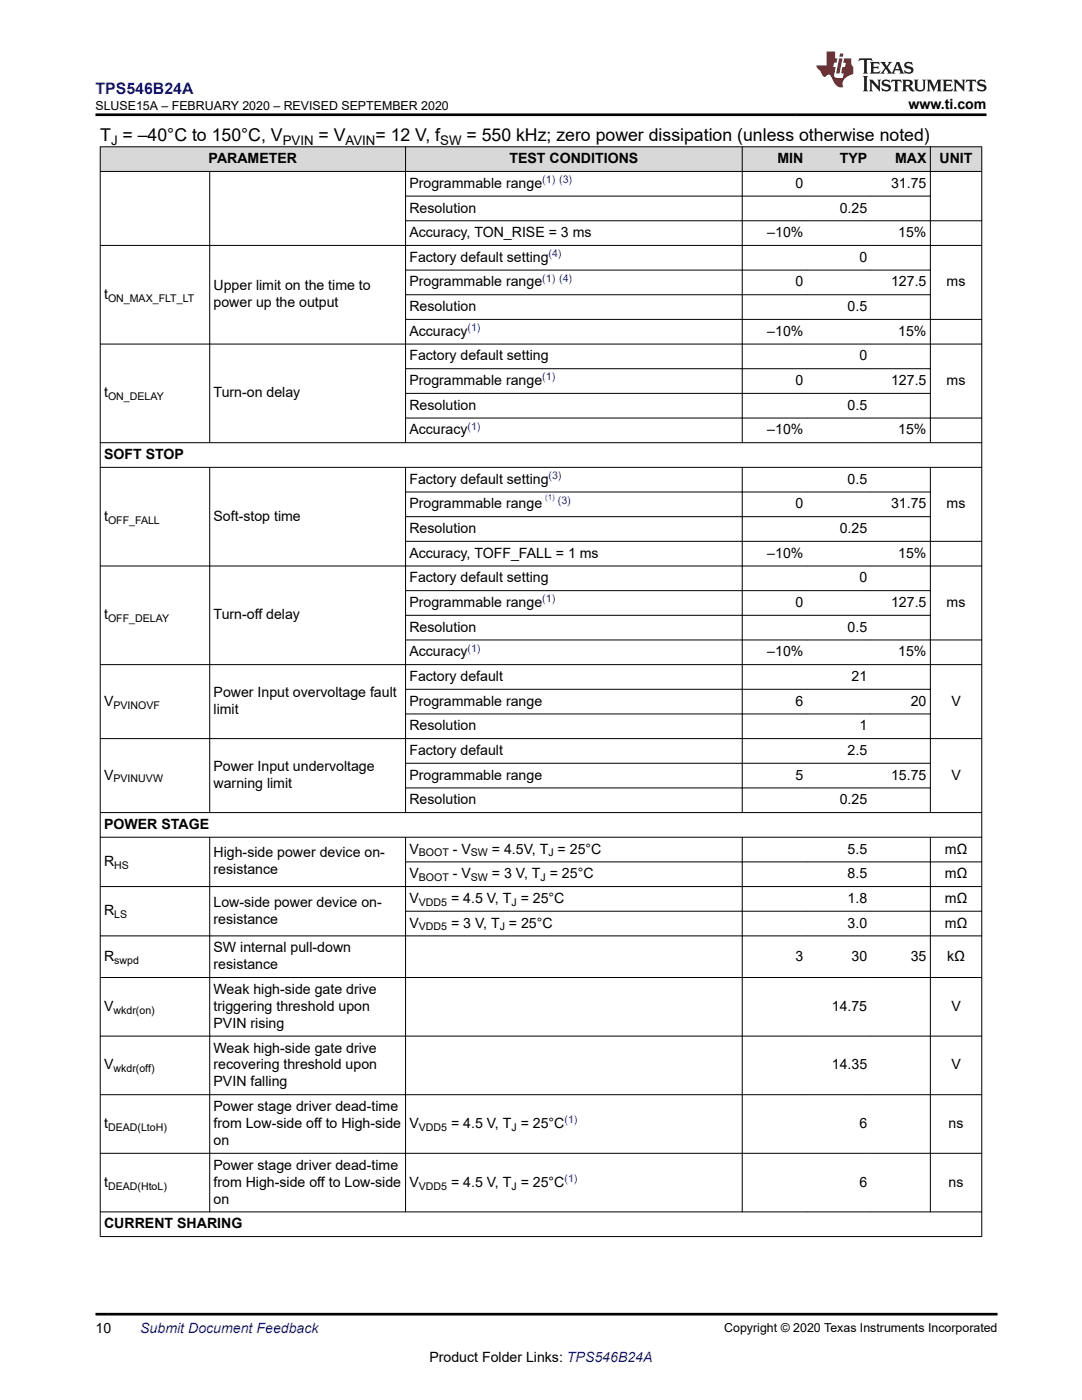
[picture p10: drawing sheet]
<svg xmlns="http://www.w3.org/2000/svg" width="216mm" height="279mm" viewBox="0 0 216 279" stroke-linecap="round" stroke-linejoin="round" font-family="sans-serif">
<defs><g id="words">
<g font-size="3.5">
<text x="20" y="28.1">T = –40°C to 150°C, V</text>
<text x="63.6" y="28.1">= V</text>
<text x="74.9" y="28.1">= 12 V, f</text>
<text x="93.1" y="28.1">= 550 kHz; zero power dissipation (unless otherwise noted)</text>
</g>
<text font-size="3.2" fill="#00f" x="19.1" y="18.7">TPS546B24A</text>
<g font-size="2.8">
<text x="181.3" y="21.8">www.ti.com</text>
<text x="41.6" y="32.6">PARAMETER</text>
<text x="101.7" y="32.6">TEST CONDITIONS</text>
<text x="155.1" y="32.6">MIN</text>
<text x="167.6" y="32.6">TYP</text>
<text x="178.6" y="32.6">MAX</text>
<text x="187.5" y="32.6">UNIT</text>
<text x="81.7" y="37.5">Programmable range</text>
<text x="158.8" y="37.5">0</text>
<text x="177.8" y="37.5">31.75</text>
<text x="81.7" y="42.4">Resolution</text>
<text x="81.7" y="47.3">Accuracy, TON_RISE = 3 ms</text>
<text x="153.1" y="47.3">–10%</text>
<text x="167.5" y="42.4">0.25</text>
<text x="179.2" y="47.3">15%</text>
<text x="81.7" y="52.3">Factory default setting</text>
<text x="171.5" y="52.3">0</text>
<text x="20.8" y="59.6">t</text>
<text x="42.6" y="57.9">Upper limit on the time to</text>
<text x="81.7" y="57.2">Programmable range</text>
<text x="158.8" y="57.2">0</text>
<text x="177.8" y="57.2">127.5</text>
<text x="188.9" y="57.2">ms</text>
<text x="42.6" y="61.3">power up the output</text>
<text x="81.7" y="62.1">Resolution</text>
<text x="169.1" y="62.1">0.5</text>
<text x="81.7" y="71.9">Factory default setting</text>
<text x="81.7" y="67">Accuracy</text>
<text x="153.1" y="67">–10%</text>
<text x="171.5" y="71.9">0</text>
<text x="179.2" y="67">15%</text>
<text x="81.7" y="76.9">Programmable range</text>
<text x="158.8" y="76.9">0</text>
<text x="177.8" y="76.9">127.5</text>
<text x="188.9" y="76.9">ms</text>
<text x="20.8" y="79.3">t</text>
<text x="42.6" y="79.3">Turn-on delay</text>
<text x="81.7" y="81.8">Resolution</text>
<text x="169.1" y="81.8">0.5</text>
<text x="81.7" y="86.7">Accuracy</text>
<text x="153.1" y="86.7">–10%</text>
<text x="179.2" y="86.7">15%</text>
<text x="20.8" y="91.6">SOFT STOP</text>
<text x="81.7" y="101.5">Programmable range</text>
<text x="81.7" y="96.5">Factory default setting</text>
<text x="158.8" y="101.5">0</text>
<text x="169.1" y="96.5">0.5</text>
<text x="177.8" y="101.5">31.75</text>
<text x="188.9" y="101.5">ms</text>
<text x="20.8" y="103.9">t</text>
<text x="42.6" y="103.9">Soft-stop time</text>
<text x="81.7" y="106.4">Resolution</text>
<text x="167.5" y="106.4">0.25</text>
<text x="81.7" y="111.3">Accuracy, TOFF_FALL = 1 ms</text>
<text x="153.1" y="111.3">–10%</text>
<text x="179.2" y="111.3">15%</text>
<text x="81.7" y="116.2">Factory default setting</text>
<text x="171.5" y="116.2">0</text>
<text x="20.8" y="123.6">t</text>
<text x="42.6" y="123.6">Turn-off delay</text>
<text x="81.7" y="121.2">Programmable range</text>
<text x="158.8" y="121.2">0</text>
<text x="177.8" y="121.2">127.5</text>
<text x="188.9" y="121.2">ms</text>
<text x="81.7" y="126.1">Resolution</text>
<text x="81.7" y="131">Accuracy</text>
<text x="153.1" y="131">–10%</text>
<text x="169.1" y="126.1">0.5</text>
<text x="179.2" y="131">15%</text>
<text x="81.7" y="135.9">Factory default</text>
<text x="169.9" y="135.9">21</text>
<text x="20.8" y="140.8">V</text>
<text x="42.6" y="142.5">limit</text>
<text x="42.6" y="139.1">Power Input overvoltage fault</text>
<text x="81.7" y="140.8">Programmable range</text>
<text x="158.8" y="140.8">6</text>
<text x="181.7" y="140.8">20</text>
<text x="189.8" y="140.8">V</text>
<text x="81.7" y="145.8">Resolution</text>
<text x="171.5" y="145.8">1</text>
<text x="20.8" y="155.6">V</text>
<text x="42.6" y="153.9">Power Input undervoltage</text>
<text x="81.7" y="155.6">Programmable range</text>
<text x="81.7" y="150.7">Factory default</text>
<text x="158.8" y="155.6">5</text>
<text x="169.1" y="150.7">2.5</text>
<text x="177.8" y="155.6">15.75</text>
<text x="189.8" y="155.6">V</text>
<text x="42.6" y="157.3">warning limit</text>
<text x="81.7" y="160.5">Resolution</text>
<text x="167.5" y="160.5">0.25</text>
<text x="20.8" y="165.4">POWER STAGE</text>
<text x="20.8" y="172.8">R</text>
<text x="42.6" y="171.1">High-side power device on-</text>
<text x="81.7" y="170.4">V</text>
<text x="90.4" y="170.4">- V</text>
<text x="98.2" y="170.4">= 4.5V, T = 25°C</text>
<text x="169.1" y="170.4">5.5</text>
<text x="188.5" y="170.4">mΩ</text>
<text x="42.6" y="174.5">resistance</text>
<text x="81.7" y="175.3">V</text>
<text x="90.4" y="175.3">- V</text>
<text x="98.2" y="175.3">= 3 V, T = 25°C</text>
<text x="169.1" y="175.3">8.5</text>
<text x="188.5" y="175.3">mΩ</text>
<text x="20.8" y="182.7">R</text>
<text x="42.6" y="181">Low-side power device on-</text>
<text x="42.6" y="184.4">resistance</text>
<text x="81.7" y="185.1">V</text>
<text x="81.7" y="180.2">V</text>
<text x="90" y="180.2">= 4.5 V, T = 25°C</text>
<text x="90" y="185.1">= 3 V, T = 25°C</text>
<text x="169.1" y="180.2">1.8</text>
<text x="169.1" y="185.1">3.0</text>
<text x="188.5" y="185.1">mΩ</text>
<text x="188.5" y="180.2">mΩ</text>
<text x="20.8" y="191.7">R</text>
<text x="42.6" y="190">SW internal pull-down</text>
<text x="158.8" y="191.7">3</text>
<text x="169.9" y="191.7">30</text>
<text x="181.7" y="191.7">35</text>
<text x="189" y="191.7">kΩ</text>
<text x="42.6" y="193.4">resistance</text>
<text x="20.8" y="201.7">V</text>
<text x="42.6" y="198.4">Weak high-side gate drive</text>
<text x="42.6" y="201.7">triggering threshold upon</text>
<text x="166" y="201.7">14.75</text>
<text x="189.8" y="201.7">V</text>
<text x="42.6" y="205.1">PVIN rising</text>
<text x="20.8" y="213.4">V</text>
<text x="42.6" y="210.1">Weak high-side gate drive</text>
<text x="42.6" y="213.4">recovering threshold upon</text>
<text x="166" y="213.4">14.35</text>
<text x="189.8" y="213.4">V</text>
<text x="42.6" y="216.8">PVIN falling</text>
<text x="42.6" y="221.7">Power stage driver dead-time</text>
<text x="20.8" y="225.1">t</text>
<text x="42.6" y="225.1">from Low-side off to High-side</text>
<text x="81.7" y="225.1">V</text>
<text x="90" y="225.1">= 4.5 V, T = 25°C</text>
<text x="171.5" y="225.1">6</text>
<text x="189.3" y="225.1">ns</text>
<text x="42.6" y="228.5">on</text>
<text x="42.6" y="233.4">Power stage driver dead-time</text>
<text x="20.8" y="236.8">t</text>
<text x="42.6" y="236.8">from High-side off to Low-side</text>
<text x="81.7" y="236.8">V</text>
<text x="90" y="236.8">= 4.5 V, T = 25°C</text>
<text x="171.5" y="236.8">6</text>
<text x="189.3" y="236.8">ns</text>
<text x="20.8" y="245.1">CURRENT SHARING</text>
<text x="42.6" y="240.2">on</text>
<text x="19" y="266.1">10</text>
<text x="85.7" y="271.7">Product Folder Links: TPS546B24A</text>
</g>
<text font-size="2.8" fill="#00f" x="28" y="266.1">Submit Document Feedback</text>
<g font-size="2.6">
<text x="22.2" y="28.8">J</text>
<text x="56.4" y="28.8">PVIN</text>
<text x="69" y="28.8">AVIN</text>
<text x="87.8" y="28.8">SW</text>
</g>
<g font-size="2.5">
<text x="19" y="21.9">SLUSE15A – FEBRUARY 2020 – REVISED SEPTEMBER 2020</text>
<text x="144.5" y="265.8">Copyright © 2020 Texas Instruments Incorporated</text>
</g>
<g font-size="2.1" fill="#00f">
<text x="108.2" y="36.5">(1) (3)</text>
<text x="109.5" y="51.3">(4)</text>
<text x="108.2" y="56.2">(1) (4)</text>
<text x="93.3" y="66.1">(1)</text>
<text x="108.2" y="75.9">(1)</text>
<text x="93.3" y="85.8">(1)</text>
<text x="109.5" y="95.6">(3)</text>
<text x="111.3" y="100.5">(3)</text>
<text x="108.2" y="120.2">(1)</text>
<text x="93.3" y="130.1">(1)</text>
<text x="112.6" y="224.2">(1)</text>
<text x="112.6" y="235.9">(1)</text>
</g>
<g font-size="2.1">
<text x="21.6" y="60.2">ON_MAX_FLT_LT</text>
<text x="21.6" y="79.9">ON_DELAY</text>
<text x="21.6" y="104.5">OFF_FALL</text>
<text x="21.6" y="124.2">OFF_DELAY</text>
<text x="22.6" y="141.4">PVINOVF</text>
<text x="22.7" y="156.2">PVINUVW</text>
<text x="22.8" y="173.4">HS</text>
<text x="83.6" y="170.9">BOOT</text>
<text x="94" y="170.9">SW</text>
<text x="109.4" y="170.9">J</text>
<text x="83.6" y="175.8">BOOT</text>
<text x="94" y="175.8">SW</text>
<text x="107.9" y="175.8">J</text>
<text x="22.8" y="183.2">LS</text>
<text x="83.6" y="180.8">VDD5</text>
<text x="83.6" y="185.7">VDD5</text>
<text x="99.7" y="185.7">J</text>
<text x="102.1" y="180.8">J</text>
<text x="22.8" y="192.3">swpd</text>
<text x="22.6" y="202.3">wkdr(on)</text>
<text x="22.6" y="214">wkdr(off)</text>
<text x="21.6" y="225.7">DEAD(LtoH)</text>
<text x="83.6" y="225.7">VDD5</text>
<text x="102.1" y="225.7">J</text>
<text x="21.6" y="237.4">DEAD(HtoL)</text>
<text x="83.6" y="237.4">VDD5</text>
<text x="102.1" y="237.4">J</text>
</g>
<text font-size="1.6" fill="#00f" x="108.8" y="99.8">(1)</text>
</g></defs>
<g fill="#d8d8d8">
<path d="M20 29.3h175.9v4.9h-175.9z" fill-rule="evenodd"/>
<path d="M20.1 29.4h60.8v4.8h-60.8z" fill-rule="evenodd"/>
<path d="M81 29.4h67v4.8h-67z" fill-rule="evenodd"/>
<path d="M148.2 29.4h12.8v4.8h-12.8z" fill-rule="evenodd"/>
<path d="M161 29.4h12.7v4.8h-12.7z" fill-rule="evenodd"/>
<path d="M173.7 29.4h11.9v4.8h-11.9z" fill-rule="evenodd"/>
<path d="M185.7 29.4h10.1v4.8h-10.1z" fill-rule="evenodd"/>
</g>
<g fill="none" stroke="#000" stroke-width=".2">
<path d="M19.9 29.3h176.1M19.9 34.2h176.1M20 29.2v217.6M41.8 34.2v54.2M80.9 39.1h104.8M80.9 29.2v59.2M148.1 29.2v59.2M185.6 29.2v59.2M195.9 29.2v217.6M19.9 49h176.1M80.9 53.9h104.8M80.9 58.8h104.8"/>
<path d="M196 44.1h-115.1M80.9 63.7h115.1M80.9 73.6h104.8M80.9 78.5h104.8M196 68.7h-176.1M19.9 88.4h176.1M19.9 93.3h176.1M41.8 93.2v69M80.9 98.2h104.8M80.9 93.2v69M148.1 93.2v69M185.6 93.2v69"/>
<path d="M196 83.4h-115.1M19.9 113h176.1M80.9 103.1h104.8M80.9 117.9h104.8M196 108h-115.1M19.9 132.6h176.1M80.9 122.8h104.8M80.9 137.6h104.8M196 127.7h-115.1M19.9 147.4h176.1M80.9 142.5h104.8M80.9 152.3h104.8"/>
<path d="M80.9 157.2h104.8M19.9 162.2h176.1M19.9 167.1h176.1M19.9 176.9h176.1M41.8 167v74.9M80.9 172h115.1M80.9 167v74.9M148.1 167v74.9M185.6 167v74.9M19.9 186.8h176.1M19.9 195.1h176.1M80.9 181.9h115.1"/>
<path d="M19.9 206.8h176.1M19.9 218.5h176.1M19.9 230.2h176.1M19.9 241.9h176.1M19.9 246.8h176.1"/>
</g>
<path d="M171.5 11.6l-.2 .6 .5-.2h.6v.1v2.2l-.2 .4h1l-.2-.4v-2.2v-.1h.5l.6 .2-.2-.6zM173.6 12.4l.2 .3v1.6l-.2 .4h1.9l.1-.6a1.08 1.08 0 0 1-1.3 .2v-.7h.6l.4 .2v-.7l-.4 .2h-.6v-.5l.2-.2a1 1 0 0 1 1 .3l-.1-.5zM175.7 12.4l.9 1.1-1 1.2h.9l-.2-.2 .5-.8 .4 .8-.2 .2h1.6l-.2-.2 .2-.5h.9l.1 .5-.1 .2h.9l-.2-.4-.8-1.9h-.5l-.9 2.1-.9-1.1 .9-1h-.8l.2 .2-.4 .6-.4-.6 .2-.2zM179 12.8l.4 1h-.7zM180.7 12.5a.65 .65 0 0 0-.2 .7 .65 .65 0 0 0 .6 .5l.6 .1 .1 .3a.79 .79 0 0 1-.7 .4 .79 .79 0 0 1-.7-.5l.1 .7 .2-.1a.93 .93 0 0 0 1.1 0 .93 .93 0 0 0 .4-.9 1.46 1.46 0 0 0-1.2-.6l-.1-.3a1.09 1.09 0 0 1 1.2 .2l-.2-.6-.1 .1-.5-.2zM172.2 15.2l.2 .4v2.2l-.2 .4h1l-.2-.4v-2.2l.2-.4zM173.4 15.9l.2 .4v1.5l-.2 .4h.8l-.3-.4 .1-1.3 1.6 1.8v-2l.2-.4h-.7l.1 .2 .1 1.1-1.2-1.3zM176.2 16a.65 .65 0 0 0-.2 .8 .65 .65 0 0 0 .6 .4l.6 .2 .1 .2a.79 .79 0 0 1-.7 .4 .79 .79 0 0 1-.7-.5l.1 .7 .2-.1a.93 .93 0 0 0 1.1 .1 .93 .93 0 0 0 .4-1 1.46 1.46 0 0 0-1.2-.5l-.1-.4a1.09 1.09 0 0 1 1.2 .2l-.1-.6-.2 .1-.5-.1zM177.9 15.9l-.1 .6a.63 .63 0 0 1 .8-.3v1.6l-.3 .4h1l-.2-.4v-1.6a.66 .66 0 0 1 .8 .3l-.1-.6zM180 15.9l.2 .4v1.5l-.2 .4h1l-.2-.2-.1-.7h.5l.1 .2a.79 .79 0 0 0 1.2 .6l-1-.9a.61 .61 0 0 0 .6-.6 .61 .61 0 0 0-.5-.7zM180.8 16.2h.1a.47 .47 0 0 1 .5 .1 .47 .47 0 0 1 .1 .5l-.1 .1-.7 .1zM182.3 15.9l.2 .2a2.27 2.27 0 0 0 .4 2 1.04 1.04 0 0 0 1.7-.7v-1.3l.2-.2h-.8l.2 .4v1.1a.6 .6 0 0 1-.6 .6 .6 .6 0 0 1-.6-.6v-1.1l.3-.4zM184.9 15.9l.2 .4v1.5l-.2 .4h.8l-.3-.4v-1.4l.9 1.9 .9-1.9v1.4l-.3 .4h1l-.2-.4v-1.5l.2-.4h-.8l-.7 1.5-.6-1.5zM188.1 15.9l.2 .4v1.5l-.2 .4h1.9l.1-.6a1.09 1.09 0 0 1-1.3 .2v-.7h.6l.4 .2v-.6l-.4 .2h-.6v-.6l.2-.1a1.01 1.01 0 0 1 1 .3l-.1-.6zM190.2 15.9l.3 .4v1.5l-.3 .4h.8l-.2-.4v-1.3l1.6 1.8v-2l.2-.4h-.7l.2 .2v1.1l-1.2-1.3zM192.8 15.9l-.1 .6a.63 .63 0 0 1 .8-.3v1.6l-.3 .4h1l-.2-.4v-1.6a.66 .66 0 0 1 .8 .3l-.1-.6zM195.2 16a.65 .65 0 0 0-.2 .8 .65 .65 0 0 0 .6 .4l.6 .2 .2 .2a.79 .79 0 0 1-.7 .4 .79 .79 0 0 1-.7-.5l.1 .7 .2-.1a.93 .93 0 0 0 1 .1 .93 .93 0 0 0 .5-1 1.46 1.46 0 0 0-1.3-.5v-.4a1.09 1.09 0 0 1 1.2 .2l-.2-.6-.2 .1-.5-.1z" fill="#231f20"/>
<path d="M164.9 10.3v2.7h-2l.1 .4 .8 1a.95 .95 0 0 0 1 .9 .59 .59 0 0 1 .5-.4 .59 .59 0 0 1 .5 .3l.4 .8a1.59 1.59 0 0 0 2.1 1.4 1.61 1.61 0 0 1 1-2.3l1-.3-.1-1.5a1.59 1.59 0 0 1-.3-1.7h-1.5l-.2 .9h.6l-.2 .9h-.5l-.2 .9v.3l.4 .1-.1 .9h-.7a.73 .73 0 0 1-1-.7l.3-1.5h-.5l.1-.9h.5l.2-.9h-.5v-1.3zM167.4 11.6l-.6 3.1h.7l.6-3.1zM167.6 10.7l-.1 .6h.7l.1-.6z" fill="#ed1c24"/>
<path d="M19 22.9h177.8M19 262.3h180" fill="none" stroke="#000" stroke-width=".53"/>
<use href="#words"/>
</svg>
